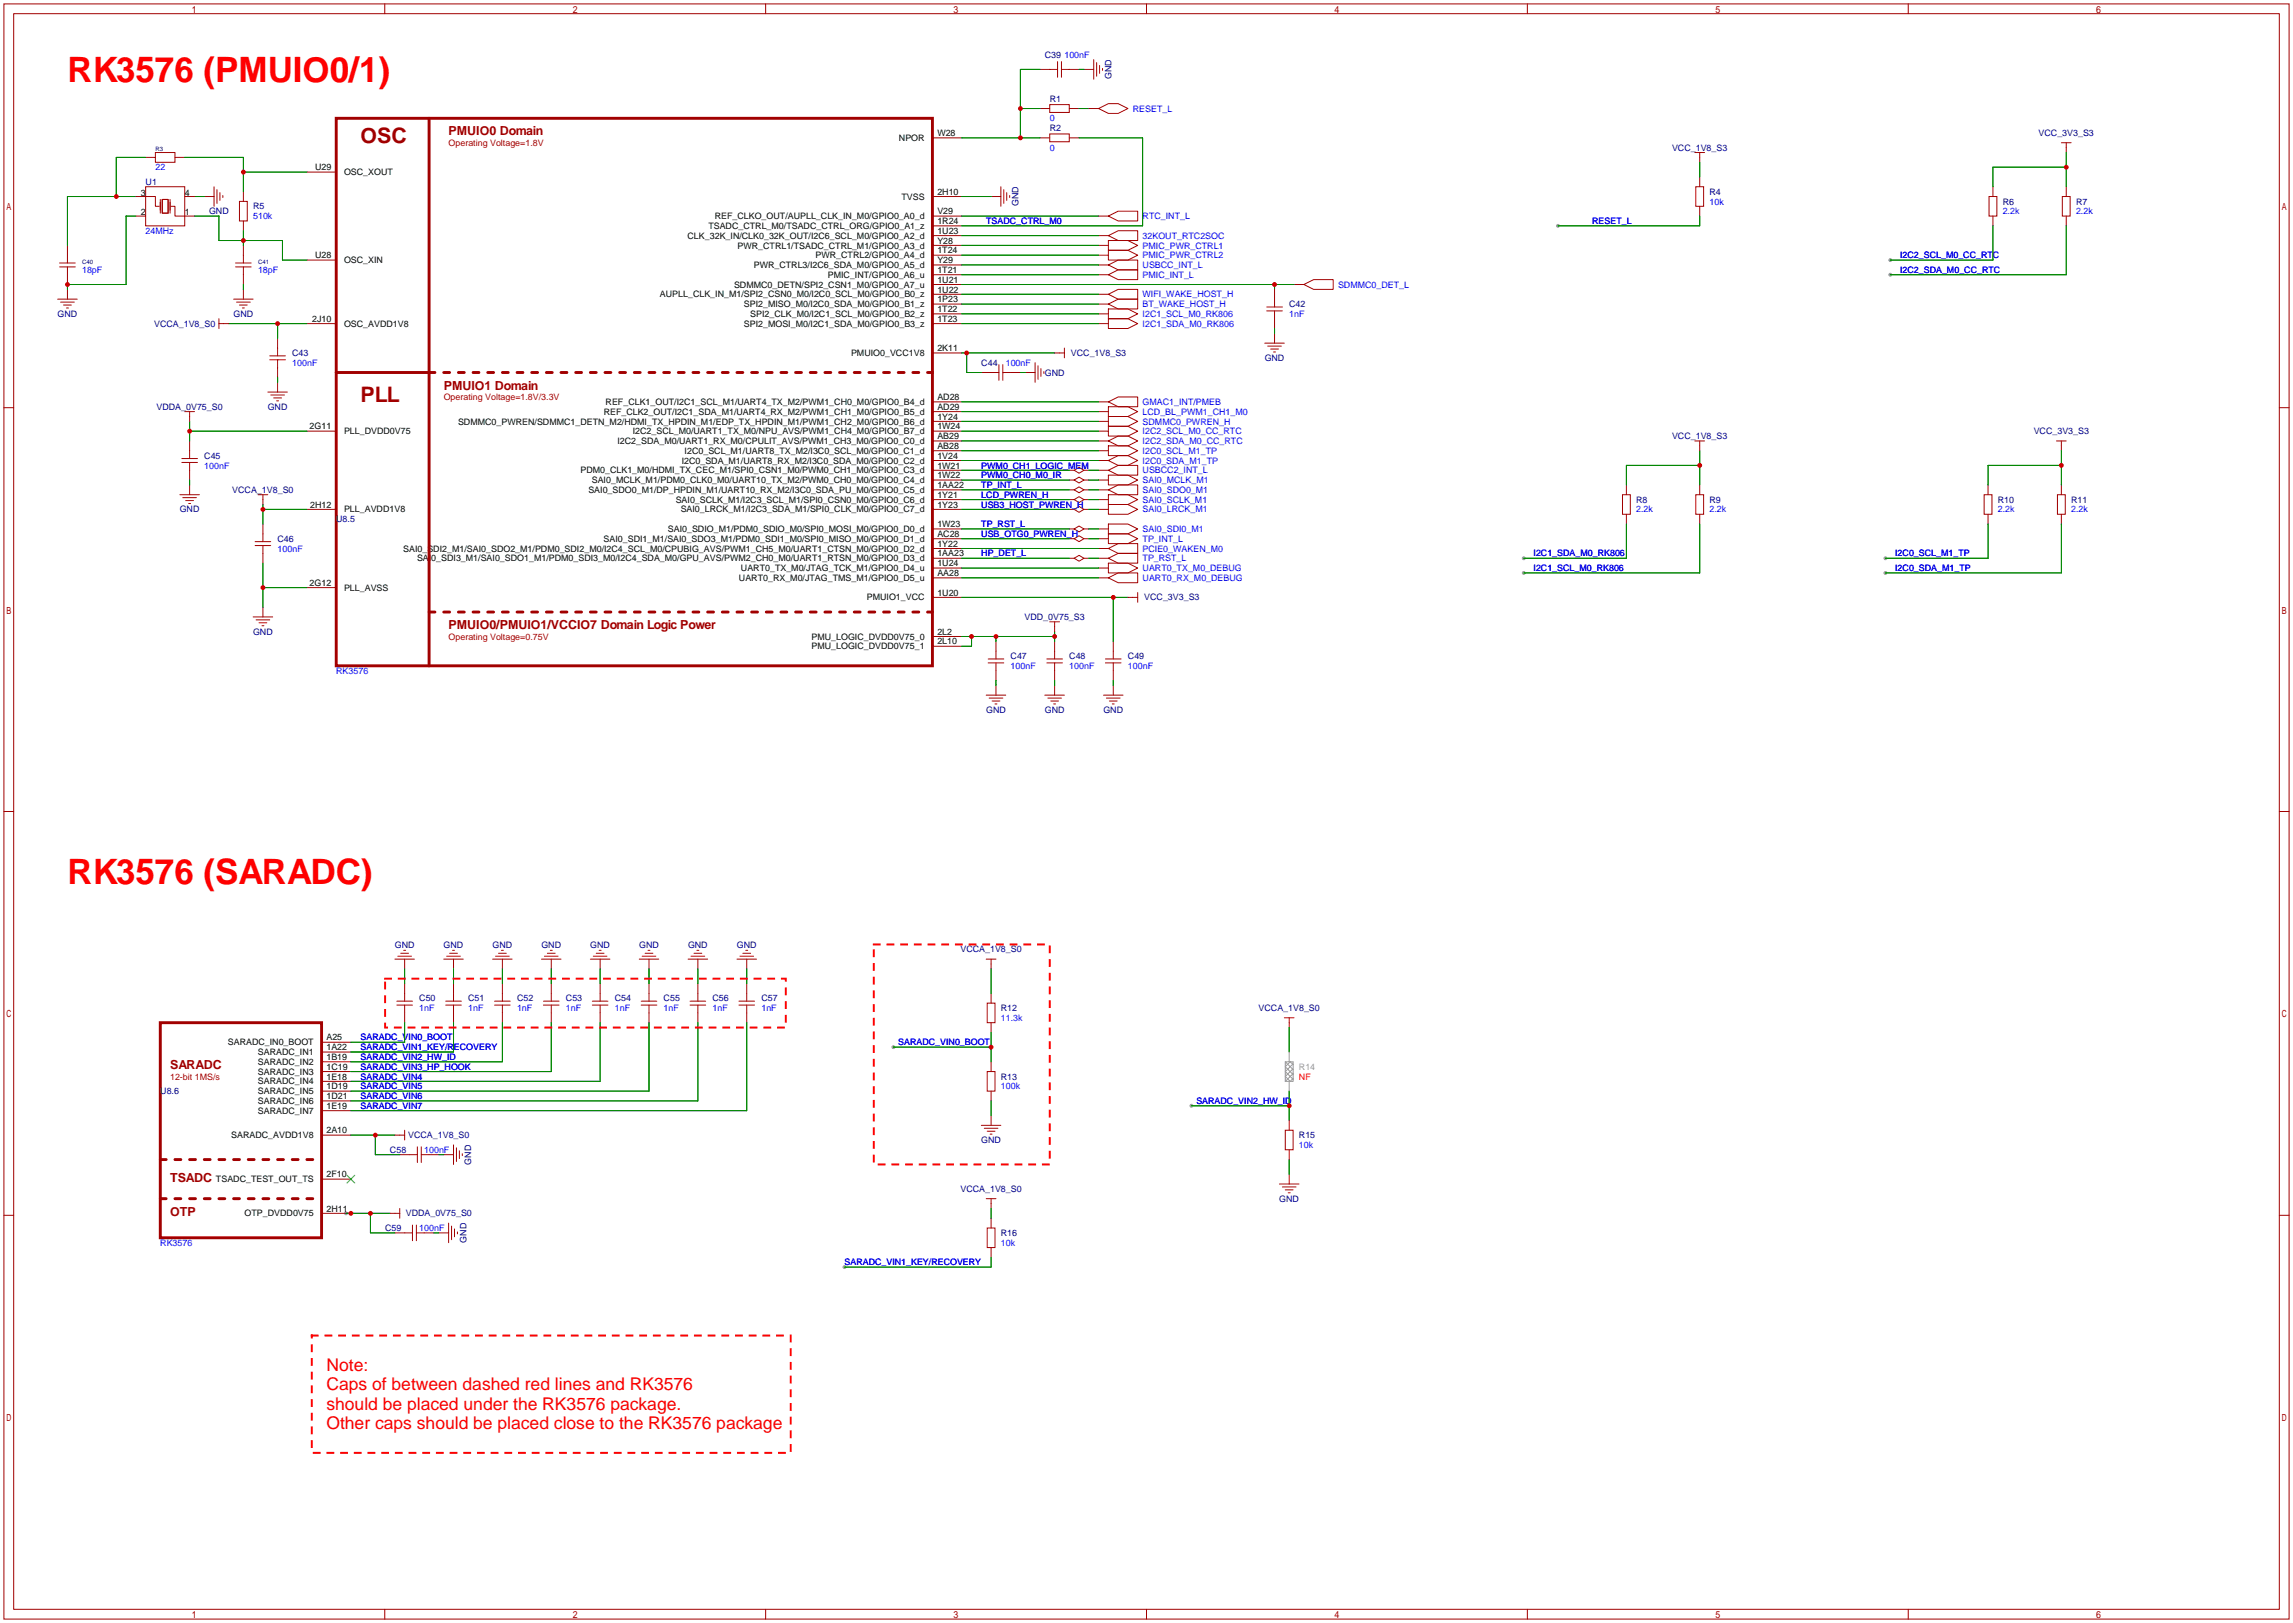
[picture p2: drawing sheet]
<svg xmlns="http://www.w3.org/2000/svg" width="596mm" height="422mm" viewBox="0 0 596 422" stroke-linecap="round" stroke-linejoin="round" font-family="sans-serif">
<defs><g id="words">
<g font-size="9.1" fill="#f00">
<text x="17.5" y="21.3">RK3576 (PMUIO0/1)</text>
<text x="17.5" y="229.6">RK3576 (SARADC)</text>
</g>
<g font-size="5.5" fill="#a00000">
<text x="93.7" y="37.2">OSC</text>
<text x="93.7" y="104.6">PLL</text>
</g>
<g font-size="4.5" fill="#f00">
<text x="84.8" y="356.2">Note:</text>
<text x="84.8" y="361.2">Caps of between dashed red lines and RK3576</text>
<text x="84.8" y="366.2">should be placed under the RK3576 package.</text>
<text x="84.8" y="371.2">Other caps should be placed close to the RK3576 package</text>
</g>
<g font-size="3.2" fill="#a00000">
<text x="116.6" y="35.2">PMUIO0 Domain</text>
<text x="115.3" y="101.2">PMUIO1 Domain</text>
<text x="116.6" y="163.4">PMUIO0/PMUIO1/VCCIO7 Domain Logic Power</text>
<text x="44.2" y="277.7">SARADC</text>
<text x="44.2" y="306.9">TSADC</text>
<text x="44.2" y="315.8">OTP</text>
</g>
<g font-size="2.3" fill="#000080">
<text x="271.5" y="15">C39</text>
<text x="288.8" y="20.6" transform="rotate(-90 288.8 20.6)">GND</text>
<text x="272.8" y="26.5">R1</text>
<text x="272.8" y="34.1">R2</text>
<text x="529.8" y="35.4">VCC_3V3_S3</text>
<text x="434.5" y="39.2">VCC_1V8_S3</text>
<text x="37.8" y="48.1">U1</text>
<text x="264.7" y="53.6" transform="rotate(-90 264.7 53.6)">GND</text>
<text x="444.2" y="50.6">R4</text>
<text x="520.4" y="53.1">R6</text>
<text x="539.5" y="53.1">R7</text>
<text x="54.3" y="55.7">GND</text>
<text x="65.8" y="54.4">R5</text>
<text x="15" y="82.3">GND</text>
<text x="60.7" y="82.3">GND</text>
<text x="335" y="79.8">C42</text>
<text x="40" y="84.9">VCCA_1V8_S0</text>
<text x="75.9" y="92.5">C43</text>
<text x="255" y="95">C44</text>
<text x="278.3" y="92.5">VCC_1V8_S3</text>
<text x="328.7" y="93.8">GND</text>
<text x="271.5" y="97.6">GND</text>
<text x="40.7" y="106.5">VDDA_0V75_S0</text>
<text x="69.6" y="106.5">GND</text>
<text x="528.5" y="112.8">VCC_3V3_S3</text>
<text x="53.1" y="119.2">C45</text>
<text x="434.5" y="114.1">VCC_1V8_S3</text>
<text x="60.4" y="128.1">VCCA_1V8_S0</text>
<text x="425.2" y="130.6">R8</text>
<text x="444.2" y="130.6">R9</text>
<text x="519.2" y="130.6">R10</text>
<text x="538.2" y="130.6">R11</text>
<text x="46.7" y="133.1">GND</text>
<text x="87.4" y="135.7">U8.5</text>
<text x="72.1" y="140.8">C46</text>
<text x="266.2" y="161.1">VDD_0V75_S3</text>
<text x="297.4" y="156">VCC_3V3_S3</text>
<text x="65.8" y="164.9">GND</text>
<text x="262.6" y="171.2">C47</text>
<text x="277.9" y="171.2">C48</text>
<text x="293.1" y="171.2">C49</text>
<text x="256.3" y="185.2">GND</text>
<text x="271.5" y="185.2">GND</text>
<text x="286.7" y="185.2">GND</text>
<text x="102.6" y="246.2">GND</text>
<text x="115.3" y="246.2">GND</text>
<text x="128" y="246.2">GND</text>
<text x="140.7" y="246.2">GND</text>
<text x="153.4" y="246.2">GND</text>
<text x="166.1" y="246.2">GND</text>
<text x="178.8" y="246.2">GND</text>
<text x="191.5" y="246.2">GND</text>
<text x="249.6" y="247.4">VCCA_1V8_S0</text>
<text x="109" y="260.1">C50</text>
<text x="121.7" y="260.1">C51</text>
<text x="134.4" y="260.1">C52</text>
<text x="147.1" y="260.1">C53</text>
<text x="159.8" y="260.1">C54</text>
<text x="172.5" y="260.1">C55</text>
<text x="185.2" y="260.1">C56</text>
<text x="197.9" y="260.1">C57</text>
<text x="260.1" y="262.7">R12</text>
<text x="327.1" y="262.7">VCCA_1V8_S0</text>
<text x="260.1" y="280.5">R13</text>
<text x="41.7" y="284.3">U8.6</text>
<text x="101.3" y="299.5">C58</text>
<text x="106.1" y="295.7">VCCA_1V8_S0</text>
<text x="255" y="297">GND</text>
<text x="337.6" y="295.7">R15</text>
<text x="122.5" y="302.5" transform="rotate(-90 122.5 302.5)">GND</text>
<text x="249.6" y="309.7">VCCA_1V8_S0</text>
<text x="105.4" y="316">VDDA_0V75_S0</text>
<text x="332.5" y="312.2">GND</text>
<text x="100.1" y="319.8">C59</text>
<text x="121.2" y="322.9" transform="rotate(-90 121.2 322.9)">GND</text>
<text x="260.1" y="321.1">R16</text>
</g>
<g font-size="2.3" fill="#00f">
<text x="276.6" y="15">100nF</text>
<text x="294.4" y="29">RESET_L</text>
<text x="272.8" y="31.5">0</text>
<text x="272.8" y="39.2">0</text>
<text x="40.4" y="44.2">22</text>
<text x="444.2" y="53.1">10k</text>
<text x="65.8" y="56.9">510k</text>
<text x="256.3" y="58.2">TSADC_CTRL_M0</text>
<text x="296.9" y="56.9">RTC_INT_L</text>
<text x="413.8" y="58.2">RESET_L</text>
<text x="520.4" y="55.7">2.2k</text>
<text x="539.5" y="55.7">2.2k</text>
<text x="37.8" y="60.8">24MHz</text>
<text x="296.9" y="62">32KOUT_RTC2SOC</text>
<text x="296.9" y="64.6">PMIC_PWR_CTRL1</text>
<text x="21.3" y="70.9">18pF</text>
<text x="67.1" y="70.9">18pF</text>
<text x="296.9" y="67.1">PMIC_PWR_CTRL2</text>
<text x="296.9" y="69.6">USBCC_INT_L</text>
<text x="493.8" y="70.9">I2C2_SDA_M0_CC_RTC</text>
<text x="493.8" y="67.1">I2C2_SCL_M0_CC_RTC</text>
<text x="296.9" y="72.2">PMIC_INT_L</text>
<text x="296.9" y="77.3">WIFI_WAKE_HOST_H</text>
<text x="347.7" y="74.7">SDMMC0_DET_L</text>
<text x="296.9" y="79.8">BT_WAKE_HOST_H</text>
<text x="296.9" y="82.3">I2C1_SCL_M0_RK806</text>
<text x="335" y="82.3">1nF</text>
<text x="296.9" y="84.9">I2C1_SDA_M0_RK806</text>
<text x="75.9" y="95">100nF</text>
<text x="261.4" y="95">100nF</text>
<text x="296.9" y="105.2">GMAC1_INT/PMEB</text>
<text x="296.9" y="107.7">LCD_BL_PWM1_CH1_M0</text>
<text x="296.9" y="110.3">SDMMC0_PWREN_H</text>
<text x="296.9" y="112.8">I2C2_SCL_M0_CC_RTC</text>
<text x="296.9" y="115.4">I2C2_SDA_M0_CC_RTC</text>
<text x="296.9" y="117.9">I2C0_SCL_M1_TP</text>
<text x="53.1" y="121.7">100nF</text>
<text x="255" y="124.3">PWM0_CH0_M0_IR</text>
<text x="255" y="121.7">PWM0_CH1_LOGIC_MEM</text>
<text x="296.9" y="120.4">I2C0_SDA_M1_TP</text>
<text x="296.9" y="123">USBCC2_INT_L</text>
<text x="296.9" y="125.5">SAI0_MCLK_M1</text>
<text x="255" y="129.3">LCD_PWREN_H</text>
<text x="255" y="131.9">USB3_HOST_PWREN_H</text>
<text x="255" y="126.8">TP_INT_L</text>
<text x="296.9" y="128.1">SAI0_SDO0_M1</text>
<text x="296.9" y="130.6">SAI0_SCLK_M1</text>
<text x="255" y="137">TP_RST_L</text>
<text x="296.9" y="133.1">SAI0_LRCK_M1</text>
<text x="425.2" y="133.1">2.2k</text>
<text x="444.2" y="133.1">2.2k</text>
<text x="519.2" y="133.1">2.2k</text>
<text x="538.2" y="133.1">2.2k</text>
<text x="72.1" y="143.3">100nF</text>
<text x="255" y="139.5">USB_OTG0_PWREN_H</text>
<text x="296.9" y="138.2">SAI0_SDI0_M1</text>
<text x="296.9" y="140.8">TP_INT_L</text>
<text x="296.9" y="143.3">PCIE0_WAKEN_M0</text>
<text x="255" y="144.6">HP_DET_L</text>
<text x="296.9" y="148.4">UART0_TX_M0_DEBUG</text>
<text x="296.9" y="145.8">TP_RST_L</text>
<text x="398.5" y="148.4">I2C1_SCL_M0_RK806</text>
<text x="398.5" y="144.6">I2C1_SDA_M0_RK806</text>
<text x="492.5" y="148.4">I2C0_SDA_M1_TP</text>
<text x="492.5" y="144.6">I2C0_SCL_M1_TP</text>
<text x="296.9" y="150.9">UART0_RX_M0_DEBUG</text>
<text x="262.6" y="173.8">100nF</text>
<text x="277.9" y="173.8">100nF</text>
<text x="293.1" y="173.8">100nF</text>
<text x="87.4" y="175.1">RK3576</text>
<text x="109" y="262.7">1nF</text>
<text x="121.7" y="262.7">1nF</text>
<text x="134.4" y="262.7">1nF</text>
<text x="147.1" y="262.7">1nF</text>
<text x="159.8" y="262.7">1nF</text>
<text x="172.5" y="262.7">1nF</text>
<text x="185.2" y="262.7">1nF</text>
<text x="197.9" y="262.7">1nF</text>
<text x="260.1" y="265.2">11.3k</text>
<text x="93.7" y="270.3">SARADC_VIN0_BOOT</text>
<text x="93.7" y="272.8">SARADC_VIN1_KEY/RECOVERY</text>
<text x="93.7" y="275.4">SARADC_VIN2_HW_ID</text>
<text x="233.4" y="271.6">SARADC_VIN0_BOOT</text>
<text x="93.7" y="277.9">SARADC_VIN3_HP_HOOK</text>
<text x="93.7" y="280.5">SARADC_VIN4</text>
<text x="93.7" y="283">SARADC_VIN5</text>
<text x="93.7" y="285.5">SARADC_VIN6</text>
<text x="260.1" y="283">100k</text>
<text x="310.9" y="286.8">SARADC_VIN2_HW_ID</text>
<text x="93.7" y="288.1">SARADC_VIN7</text>
<text x="110.2" y="299.5">100nF</text>
<text x="337.6" y="298.2">10k</text>
<text x="41.7" y="323.6">RK3576</text>
<text x="109" y="319.8">100nF</text>
<text x="260.1" y="323.6">10k</text>
<text x="219.5" y="328.7">SARADC_VIN1_KEY/RECOVERY</text>
</g>
<g font-size="2.3">
<text x="243.6" y="35.4">W28</text>
<text x="233.6" y="36.6">NPOR</text>
<text x="81.9" y="44.2">U29</text>
<text x="89.4" y="45.5">OSC_XOUT</text>
<text x="36.6" y="50.8">3</text>
<text x="48" y="50.8">4</text>
<text x="234.3" y="51.9">TVSS</text>
<text x="243.6" y="50.6">2H10</text>
<text x="36.6" y="55.9">2</text>
<text x="48" y="55.9">1</text>
<text x="184.1" y="59.5">TSADC_CTRL_M0/TSADC_CTRL_ORG/GPIO0_A1_z</text>
<text x="185.7" y="56.9">REF_CLKO_OUT/AUPLL_CLK_IN_M0/GPIO0_A0_d</text>
<text x="243.6" y="55.7">V29</text>
<text x="243.6" y="58.2">1R24</text>
<text x="178.7" y="62">CLK_32K_IN/CLK0_32K_OUT/I2C6_SCL_M0/GPIO0_A2_d</text>
<text x="191.7" y="64.6">PWR_CTRL1/TSADC_CTRL_M1/GPIO0_A3_d</text>
<text x="243.6" y="60.8">1U23</text>
<text x="243.6" y="63.3">Y28</text>
<text x="243.6" y="65.8">1T24</text>
<text x="81.9" y="67.1">U28</text>
<text x="89.4" y="68.4">OSC_XIN</text>
<text x="195.9" y="69.6">PWR_CTRL3/I2C6_SDA_M0/GPIO0_A5_d</text>
<text x="211.9" y="67.1">PWR_CTRL2/GPIO0_A4_d</text>
<text x="243.6" y="68.4">Y29</text>
<text x="243.6" y="70.9">1T21</text>
<text x="171.5" y="77.3">AUPLL_CLK_IN_M1/SPI2_CSN0_M0/I2C0_SCL_M0/GPIO0_B0_z</text>
<text x="190.8" y="74.7">SDMMC0_DETN/SPI2_CSN1_M0/GPIO0_A7_u</text>
<text x="215.1" y="72.2">PMIC_INT/GPIO0_A6_u</text>
<text x="243.6" y="73.5">1U21</text>
<text x="243.6" y="76">1U22</text>
<text x="81.1" y="83.6">2J10</text>
<text x="193.3" y="79.8">SPI2_MISO_M0/I2C0_SDA_M0/GPIO0_B1_z</text>
<text x="195" y="82.3">SPI2_CLK_M0/I2C1_SCL_M0/GPIO0_B2_z</text>
<text x="243.6" y="78.5">1P23</text>
<text x="243.6" y="81.1">1T22</text>
<text x="243.6" y="83.6">1T23</text>
<text x="89.4" y="84.9">OSC_AVDD1V8</text>
<text x="193.3" y="84.9">SPI2_MOSI_M0/I2C1_SDA_M0/GPIO0_B3_z</text>
<text x="221.2" y="92.5">PMUIO0_VCC1V8</text>
<text x="243.6" y="91.2">2K11</text>
<text x="156.9" y="107.7">REF_CLK2_OUT/I2C1_SDA_M1/UART4_RX_M2/PWM1_CH1_M0/GPIO0_B5_d</text>
<text x="157.4" y="105.2">REF_CLK1_OUT/I2C1_SCL_M1/UART4_TX_M2/PWM1_CH0_M0/GPIO0_B4_d</text>
<text x="243.6" y="103.9">AD28</text>
<text x="243.6" y="106.5">AD29</text>
<text x="80.5" y="111.6">2G11</text>
<text x="89.4" y="112.8">PLL_DVDD0V75</text>
<text x="119" y="110.3">SDMMC0_PWREN/SDMMC1_DETN_M2/HDMI_TX_HPDIN_M1/EDP_TX_HPDIN_M1/PWM1_CH2_M0/GPIO0_B6_d</text>
<text x="164.4" y="112.8">I2C2_SCL_M0/UART1_TX_M0/NPU_AVS/PWM1_CH4_M0/GPIO0_B7_d</text>
<text x="243.6" y="109">1Y24</text>
<text x="243.6" y="111.6">1W24</text>
<text x="160.5" y="115.4">I2C2_SDA_M0/UART1_RX_M0/CPULIT_AVS/PWM1_CH3_M0/GPIO0_C0_d</text>
<text x="177.9" y="117.9">I2C0_SCL_M1/UART8_TX_M2/I3C0_SCL_M0/GPIO0_C1_d</text>
<text x="243.6" y="114.1">AB29</text>
<text x="243.6" y="116.6">AB28</text>
<text x="243.6" y="119.2">1V24</text>
<text x="150.8" y="123">PDM0_CLK1_M0/HDMI_TX_CEC_M1/SPI0_CSN1_M0/PWM0_CH1_M0/GPIO0_C3_d</text>
<text x="153.8" y="125.5">SAI0_MCLK_M1/PDM0_CLK0_M0/UART10_TX_M2/PWM0_CH0_M0/GPIO0_C4_d</text>
<text x="177.1" y="120.4">I2C0_SDA_M1/UART8_RX_M2/I3C0_SDA_M0/GPIO0_C2_d</text>
<text x="243.6" y="121.7">1W21</text>
<text x="243.6" y="124.3">1W22</text>
<text x="80.6" y="131.9">2H12</text>
<text x="152.9" y="128.1">SAI0_SDO0_M1/DP_HPDIN_M1/UART10_RX_M2/I3C0_SDA_PU_M0/GPIO0_C5_d</text>
<text x="175.6" y="130.6">SAI0_SCLK_M1/I2C3_SCL_M1/SPI0_CSN0_M0/GPIO0_C6_d</text>
<text x="243.6" y="126.8">1AA22</text>
<text x="243.6" y="129.3">1Y21</text>
<text x="243.6" y="131.9">1Y23</text>
<text x="89.4" y="133.1">PLL_AVDD1V8</text>
<text x="176.9" y="133.1">SAI0_LRCK_M1/I2C3_SDA_M1/SPI0_CLK_M0/GPIO0_C7_d</text>
<text x="243.6" y="137">1W23</text>
<text x="104.8" y="143.3">SAI0_SDI2_M1/SAI0_SDO2_M1/PDM0_SDI2_M0/I2C4_SCL_M0/CPUBIG_AVS/PWM1_CH5_M0/UART1_CTSN_M0/GPIO0_D2_d</text>
<text x="156.9" y="140.8">SAI0_SDI1_M1/SAI0_SDO3_M1/PDM0_SDI1_M0/SPI0_MISO_M0/GPIO0_D1_d</text>
<text x="173.6" y="138.2">SAI0_SDIO_M1/PDM0_SDIO_M0/SPI0_MOSI_M0/GPIO0_D0_d</text>
<text x="243.6" y="139.5">AC28</text>
<text x="243.6" y="142">1Y22</text>
<text x="108.4" y="145.8">SAI0_SDI3_M1/SAI0_SDO1_M1/PDM0_SDI3_M0/I2C4_SDA_M0/GPU_AVS/PWM2_CH0_M0/UART1_RTSN_M0/GPIO0_D3_d</text>
<text x="192.5" y="148.4">UART0_TX_M0/JTAG_TCK_M1/GPIO0_D4_u</text>
<text x="243.6" y="144.6">1AA23</text>
<text x="243.6" y="147.1">1U24</text>
<text x="243.6" y="149.7">AA28</text>
<text x="80.5" y="152.2">2G12</text>
<text x="89.4" y="153.5">PLL_AVSS</text>
<text x="192" y="150.9">UART0_RX_M0/JTAG_TMS_M1/GPIO0_D5_u</text>
<text x="243.6" y="154.7">1U20</text>
<text x="225.3" y="156">PMUIO1_VCC</text>
<text x="210.9" y="166.2">PMU_LOGIC_DVDD0V75_0</text>
<text x="243.6" y="164.9">2L2</text>
<text x="243.6" y="167.4">2L10</text>
<text x="210.9" y="168.7">PMU_LOGIC_DVDD0V75_1</text>
<text x="59.2" y="271.6">SARADC_IN0_BOOT</text>
<text x="67" y="274.1">SARADC_IN1</text>
<text x="84.8" y="270.3">A25</text>
<text x="84.8" y="272.8">1A22</text>
<text x="84.8" y="275.4">1B19</text>
<text x="67" y="276.7">SARADC_IN2</text>
<text x="67" y="279.2">SARADC_IN3</text>
<text x="67" y="281.7">SARADC_IN4</text>
<text x="84.8" y="277.9">1C19</text>
<text x="84.8" y="280.5">1E18</text>
<text x="67" y="284.3">SARADC_IN5</text>
<text x="67" y="286.8">SARADC_IN6</text>
<text x="84.8" y="283">1D19</text>
<text x="84.8" y="285.5">1D21</text>
<text x="67" y="289.4">SARADC_IN7</text>
<text x="84.8" y="288.1">1E19</text>
<text x="60.1" y="295.7">SARADC_AVDD1V8</text>
<text x="84.8" y="294.4">2A10</text>
<text x="84.8" y="305.9">2F10</text>
<text x="56.1" y="307.1">TSADC_TEST_OUT_TS</text>
<text x="63.6" y="316">OTP_DVDD0V75</text>
<text x="84.8" y="314.8">2H11</text>
</g>
<g font-size="2.3" fill="#a00000">
<text x="116.6" y="37.9">Operating Voltage=1.8V</text>
<text x="115.3" y="103.9">Operating Voltage=1.8V/3.3V</text>
<text x="116.6" y="166.2">Operating Voltage=0.75V</text>
<text x="44.2" y="280.5">12-bit 1MS/s</text>
</g>
<text font-size="2.3" fill="#999" x="337.6" y="277.9">R14</text>
<text font-size="2.3" fill="#f00" x="337.6" y="280.5">NF</text>
<g font-size="1.6" fill="#000080">
<text x="40.4" y="39.3">R3</text>
<text x="21.3" y="68.5">C40</text>
<text x="67.1" y="68.5">C41</text>
</g>
</g></defs>
<g fill="#999">
<circle cx="404.9" cy="58.7" r=".51"/>
<circle cx="396" cy="148.8" r=".51"/>
<circle cx="396" cy="145" r=".51"/>
<circle cx="491.2" cy="71.4" r=".51"/>
<circle cx="491.2" cy="67.6" r=".51"/>
<circle cx="490" cy="148.8" r=".51"/>
<circle cx="490" cy="145" r=".51"/>
<circle cx="89.9" cy="315.2" r=".51"/>
<circle cx="232.2" cy="272" r=".51"/>
<circle cx="219.5" cy="329.2" r=".51"/>
<circle cx="309.6" cy="287.3" r=".51"/>
</g>
<g fill="none" stroke="#a10000" stroke-width=".26">
<path d="M1 1h593.9v419.6h-593.9zM3.6 3.6h588.7v414.5h-588.7zM100 1v2.6M199 1v2.6M270.3 18h4.5M274.8 16v4.1M275.8 16v4.1M275.8 18h4.6M281.7 18h2.5M284.2 15.5v5.1M285 16.3v3.5M285.8 17v2.1"/>
<path d="M286.5 17.8v.5M297.9 1v2.6M396.9 1v2.6M495.9 1v2.6M40.4 39.6h5.1v2.6h-5.1zM242.3 35.8h7.6M270.3 35.8h2.5M270.3 28.2h2.5M272.8 27.2h5.1v2h-5.1zM272.8 34.8h5.1v2h-5.1zM277.9 35.8h2.5M277.9 28.2h2.5"/>
<path d="M283 28.2h2.5M285.5 28.2l2.5-1.3h2.6l2.5 1.3-2.5 1.3h-2.6zM440.4 39.6h2.6M441.7 39.6v2.6M535.7 37.1h2.5M537 37.1v2.5M35.3 51.1h5.1v2.5h1M35.3 56.1h2.5M37.8 48.5h10.2v10.2h-10.2zM37.8 40.9h2.6M41.7 51.8v3.6M42.2 51.8h1.5v3.6h-1.5z"/>
<path d="M44.2 51.8v3.6M44.4 53.6h1.1v2.5h5M45.5 40.9h2.5M48 51.1h2.5M53.1 51.1h2.5M55.6 48.5v5.1M56.4 49.3v3.5M57.1 50v2.1M57.9 50.8v.5M62.2 52.3h2.1v5.1h-2.1zM63.2 49.8v2.5M63.2 57.4v2.5"/>
<path d="M79.8 44.7h7.6M242.3 51.1h7.6M242.3 56.1h7.6M242.3 58.7h7.6M257.6 51.1h2.5M260.1 48.5v5.1M260.9 49.3v3.5M261.6 50v2.1M262.4 50.8v.5M285.5 56.1h2.5M288 56.1l2.6-1.2h5.1v2.5h-5.1zM440.7 48.5h2v5.1h-2z"/>
<path d="M441.7 46v2.5M441.7 53.6v2.5M516.9 51.1h2v5h-2zM517.9 48.5v2.6M517.9 56.1v2.6M535.9 51.1h2.1v5h-2.1zM537 48.5v2.6M537 56.1v2.6M15 77.7h5.1M15.5 68.3h4.1M15.5 69.3h4.1M15.7 78.5h3.6"/>
<path d="M16.5 79.2h2M17.5 63.8v4.5M17.5 69.3v4.6M17.5 75.2v2.5M60.7 77.7h5.1M61.2 68.3h4.1M61.2 69.3h4.1M61.5 78.5h3.5M62.2 79.2h2.1M63.2 63.8v4.5M63.2 69.3v4.6M63.2 75.2v2.5"/>
<path d="M79.8 67.6h7.6M242.3 61.2h7.6M242.3 63.8h7.6M242.3 66.3h7.6M242.3 68.8h7.6M242.3 71.4h7.6M242.3 73.9h7.6M242.3 76.5h7.6M242.3 79h7.6M285.5 61.2h2.5M285.5 63.8h2.5M285.5 66.3h2.5"/>
<path d="M285.5 68.8h2.5M285.5 71.4h2.5M285.5 76.5h2.5M285.5 79h2.5M288 61.2l2.6-1.3h5.1v2.6h-5.1zM288 62.5h5.1l2.6 1.3-2.6 1.2h-5.1zM288 65h5.1l2.6 1.3-2.6 1.3h-5.1zM288 68.8l2.6-1.2h5.1v2.5h-5.1zM288 71.4l2.6-1.3h5.1v2.5h-5.1zM288 76.5l2.6-1.3h5.1v2.5h-5.1zM288 79l2.6-1.3h5.1v2.6h-5.1zM329.2 79.8h4"/>
<path d="M331.2 75.2v4.6M336.3 73.9h2.5M338.8 73.9l2.6-1.3h5.1v2.6h-5.1zM17.3 80h.5M56.9 84.1h2.5M56.9 82.8v2.5M63 80h.5M70.1 93.5h4.1M70.1 92.5h4.1M72.1 87.9v4.6M72.1 93.5v4.5M72.1 99.3v2.6"/>
<path d="M79.8 84.1h7.6M242.3 84.1h7.6M242.3 81.5h7.6M242.3 91.7h7.6M255 96.8h4.6M259.6 94.7v4.1M260.6 94.7v4.1M260.6 96.8h4.6M266.4 96.8h2.6M269 94.2v5.1M269.7 95v3.6M270.5 95.8v2"/>
<path d="M271.3 96.5v.5M274.1 91.7h2.5M276.6 90.4v2.6M285.5 84.1h2.5M285.5 81.5h2.5M288 80.3h5.1l2.6 1.2-2.6 1.3h-5.1zM288 82.8h5.1l2.6 1.3-2.6 1.2h-5.1zM328.7 89.2h5.1M329.2 80.8h4M329.4 89.9h3.6M330.2 90.7h2M331 91.4h.5"/>
<path d="M331.2 80.8v4.5M331.2 86.6v2.6M1 105.9h2.6M47.2 119.1h4.1M48 106.9h2.5M49.3 106.9v2.6M49.3 114.6v4.5M69.6 101.9h5.1M70.4 102.6h3.5M71.1 103.4h2.1M71.9 104.1h.5M79.8 112h7.6"/>
<path d="M242.3 112h7.6M242.3 104.4h7.6M242.3 106.9h7.6M242.3 109.5h7.6M242.3 114.6h7.6M242.3 117.1h7.6M242.3 119.6h7.6M285.5 112h2.5M285.5 104.4h2.5M285.5 106.9h2.5M285.5 109.5h2.5M285.5 114.6h2.5"/>
<path d="M285.5 117.1h2.5M285.5 119.6h2.5M288 104.4l2.6-1.3h5.1v2.6h-5.1zM288 105.7h5.1l2.6 1.2-2.6 1.3h-5.1zM288 108.2h5.1l2.6 1.3-2.6 1.2h-5.1zM288 110.7h5.1l2.6 1.3-2.6 1.3h-5.1zM288 114.6l2.6-1.3h2.5l2.6 1.3-2.6 1.2h-2.5zM288 119.6l2.6-1.2h2.5l2.6 1.2-2.6 1.3h-2.5zM288 115.8h5.1l2.6 1.3-2.6 1.3h-5.1zM440.4 114.6h2.6M441.7 114.6v2.5M534.4 114.6h2.6"/>
<path d="M535.7 114.6v2.5M592.3 105.9h2.6M46.7 128.5h5.1M47.2 120.1h4.1M47.5 129.3h3.6M48.3 130h2M49 130.8h.5M49.3 120.1v4.6M49.3 126v2.5M67.1 128.5h2.5M68.3 128.5v2.6M68.3 136.1v4.6"/>
<path d="M79.8 132.3h7.6M242.3 132.3h7.6M242.3 122.2h7.6M242.3 124.7h7.6M242.3 127.3h7.6M242.3 129.8h7.6M242.3 137.4h7.6M242.3 140h7.6M277.9 132.3h1.2M277.9 122.2h1.2M277.9 124.7h1.2M277.9 127.3h1.2"/>
<path d="M277.9 129.8h1.2M277.9 137.4h1.2M277.9 140h1.2M279.1 129.8l1.3-.8 1.3 .8-1.3 .8zM279.1 132.3l1.3-.7 1.3 .7-1.3 .8zM279.1 127.3l1.3-.8 1.3 .8-1.3 .7zM279.1 124.7l1.3-.7 1.3 .7-1.3 .8zM279.1 122.2l1.3-.8 1.3 .8-1.3 .7zM279.1 137.4l1.3-.7 1.3 .7-1.3 .8zM279.1 140l1.3-.8 1.3 .8-1.3 .7zM281.7 132.3h1.3M281.7 122.2h1.3"/>
<path d="M281.7 124.7h1.3M281.7 127.3h1.3M281.7 129.8h1.3M281.7 137.4h1.3M281.7 140h1.3M285.5 132.3h2.5M285.5 122.2h2.5M285.5 124.7h2.5M285.5 127.3h2.5M285.5 129.8h2.5M285.5 137.4h2.5M285.5 140h2.5"/>
<path d="M288 122.2l2.6-1.3h5.1v2.5h-5.1zM288 123.4h5.1l2.6 1.3-2.6 1.3h-5.1zM288 127.3l2.6-1.3h5.1v2.5h-5.1zM288 128.5h5.1l2.6 1.3-2.6 1.3h-5.1zM288 131.1h5.1l2.6 1.2-2.6 1.3h-5.1zM288 136.1h5.1l2.6 1.3-2.6 1.3h-5.1zM288 138.7h5.1l2.6 1.3-2.6 1.2h-5.1zM421.6 128.5h2.1v5.1h-2.1zM422.7 126v2.5M422.7 133.6v2.5M440.7 128.5h2v5.1h-2zM441.7 126v2.5"/>
<path d="M441.7 133.6v2.5M515.6 128.5h2.1v5.1h-2.1zM516.6 126v2.5M516.6 133.6v2.5M534.7 128.5h2v5.1h-2zM535.7 126v2.5M535.7 133.6v2.5M66.3 141.7h4.1M66.3 140.7h4.1M68.3 141.7v4.6M68.3 157.7v2.6M79.8 152.7h7.6"/>
<path d="M242.3 142.5h7.6M242.3 145h7.6M242.3 147.6h7.6M242.3 150.1h7.6M242.3 155.2h7.6M277.9 145h1.2M279.1 145l1.3-.7 1.3 .7-1.3 .8zM281.7 145h1.3M285.5 142.5h2.5M285.5 145h2.5M285.5 147.6h2.5M285.5 150.1h2.5"/>
<path d="M288 146.3h5.1l2.6 1.3-2.6 1.2h-5.1zM288 142.5l2.6-1.3h5.1v2.6h-5.1zM288 145l2.6-1.2h5.1v2.5h-5.1zM288 150.1l2.6-1.3h5.1v2.6h-5.1zM293.1 155.2h2.6M295.7 153.9v2.6M65.8 160.3h5.1M66.5 161h3.6M67.3 161.8h2M68.1 162.6h.5M242.3 165.4h7.6M242.3 167.9h7.6"/>
<path d="M256.8 172.2h4.1M256.8 171.2h4.1M258.8 166.6v4.6M258.8 172.2v4.6M258.8 178.1v2.5M272 172.2h4.1M272 171.2h4.1M272.8 161.5h2.5M274.1 161.5v2.6M274.1 166.6v4.6M274.1 172.2v4.6M274.1 178.1v2.5"/>
<path d="M287.3 172.2h4M287.3 171.2h4M289.3 166.6v4.6M289.3 172.2v4.6M289.3 178.1v2.5M256.3 180.6h5.1M257 181.4h3.6M257.8 182.1h2M258.6 182.9h.5M271.5 180.6h5.1M272.3 181.4h3.5M273 182.1h2.1"/>
<path d="M273.8 182.9h.5M286.8 180.6h5M287.5 181.4h3.6M288.3 182.1h2M289.1 182.9h.5M1 210.8h2.6M592.3 210.8h2.6M102.6 249.2h5.1M103.4 248.4h3.5M104.1 247.6h2.1M104.9 246.9h.5M105.2 249.2v2.5"/>
<path d="M105.2 255.5v4.6M115.3 249.2h5.1M116.1 248.4h3.5M116.8 247.6h2.1M117.6 246.9h.5M117.9 249.2v2.5M117.9 255.5v4.6M128 249.2h5.1M128.8 248.4h3.5M129.5 247.6h2.1M130.3 246.9h.5M130.6 249.2v2.5"/>
<path d="M130.6 255.5v4.6M140.7 249.2h5.1M141.5 248.4h3.5M142.2 247.6h2.1M143 246.9h.5M143.3 249.2v2.5M143.3 255.5v4.6M153.4 249.2h5.1M154.2 248.4h3.5M154.9 247.6h2.1M155.7 246.9h.5M156 249.2v2.5"/>
<path d="M156 255.5v4.6M166.1 249.2h5.1M166.9 248.4h3.5M167.6 247.6h2.1M168.4 246.9h.5M168.7 249.2v2.5M168.7 255.5v4.6M178.8 249.2h5.1M179.6 248.4h3.5M180.3 247.6h2.1M181.1 246.9h.5M181.4 249.2v2.5"/>
<path d="M181.4 255.5v4.6M191.5 249.2h5.1M192.3 248.4h3.5M193 247.6h2.1M193.8 246.9h.5M194.1 249.2v2.5M194.1 255.5v4.6M256.3 249.2h2.5M257.6 249.2v2.5M257.6 258.1v2.5M83.6 270.8h7.6M83.6 273.3h7.6"/>
<path d="M83.6 275.8h7.6M83.6 278.4h7.6M103.1 261.1h4.1M103.1 260.1h4.1M105.2 261.1v4.6M115.8 261.1h4.1M115.8 260.1h4.1M117.9 261.1v4.6M128.5 261.1h4.1M128.5 260.1h4.1M130.6 261.1v4.6M141.2 261.1h4.1"/>
<path d="M141.2 260.1h4.1M143.3 261.1v4.6M153.9 261.1h4.1M153.9 260.1h4.1M156 261.1v4.6M166.6 261.1h4.1M166.6 260.1h4.1M168.7 261.1v4.6M179.3 261.1h4.1M179.3 260.1h4.1M181.4 261.1v4.6M192 261.1h4.1"/>
<path d="M192 260.1h4.1M194.1 261.1v4.6M256.5 260.6h2.1v5.1h-2.1zM256.5 278.4h2.1v5.1h-2.1zM257.6 265.7v2.5M257.6 275.8v2.6M333.8 264.4h2.5M335 264.4v2.6M83.6 280.9h7.6M83.6 283.5h7.6M83.6 286h7.6M83.6 288.5h7.6"/>
<path d="M83.6 294.9h7.6M102.6 294.9h2.6M103.9 300h4.6M105.2 293.6v2.6M108.5 297.9v4.1M109.5 297.9v4.1M109.5 300h4.5M115.3 300h2.6M117.9 297.4v5.1M118.6 298.2v3.6M119.4 299v2M120.1 299.7v.5"/>
<path d="M255 292.4h5.1M255.8 293.1h3.5M256.5 293.9h2.1M257.3 294.6h.5M257.6 283.5v2.5M257.6 289.8v2.6M334 293.6h2v5.1h-2zM335 291.1v2.5M335 298.7v2.5M1 315.7h2.6M83.6 306.3h7.6M83.6 315.2h7.6"/>
<path d="M101.3 315.2h2.6M103.9 313.9v2.6M107.2 318.3v4M108.2 318.3v4M116.6 317.8v5M117.3 318.5v3.6M118.1 319.3v2M256.3 311.4h2.5M256.5 319h2.1v5.1h-2.1zM257.6 311.4v2.5M257.6 316.5v2.5M332.5 307.6h5.1"/>
<path d="M333.2 308.4h3.6M334 309.1h2M334.8 309.9h.5M335 305.1v2.5M592.3 315.7h2.6M102.6 320.3h4.6M108.2 320.3h4.6M114 320.3h2.6M118.9 320v.5M257.6 324.1v2.5M100 418.1v2.5M199 418.1v2.5"/>
<path d="M297.9 418.1v2.5M396.9 418.1v2.5M495.9 418.1v2.5"/>
</g>
<path d="M87.4 30.7h154.9v142.3h-154.9zM111.5 30.7v142.3M87.4 96.8h24.1M41.7 265.7h41.9v55.9h-41.9z" fill="none" stroke="#a10000" stroke-width=".76"/>
<path d="M111.5 96.8h130.8M111.5 159h130.8M41.7 301.2h41.9M41.7 311.4h41.9" fill="none" stroke="#a10000" stroke-width=".76" stroke-dasharray="1.5 2.3"/>
<g fill="none" stroke="#008700" stroke-width=".26">
<path d="M270.3 18h-5.1v17.8M280.4 18h1.3M249.9 35.8h20.4M265.2 28.2h5.1M280.4 35.8h16.5v22.9h-47M280.4 28.2h2.6M537 39.6v8.9M35.3 56.1h-2.5v17.8h-15.3v1.3M35.3 51.1h-17.8v12.7M37.8 40.9h-7.6v10.2M48 40.9h15.2v8.9M50.5 56.1h6.4v6.4h16.5v5.1h6.4"/>
<path d="M50.5 51.1h2.6M63.2 59.9v3.9M63.2 44.7h16.6M249.9 56.1h35.6M249.9 51.1h7.7M441.7 56.1v2.6h-36.8M441.7 42.2v3.8M517.9 58.7v8.9h-26.7M537 58.7v12.7h-45.8M537 43.4h-19.1v5.1M63.2 73.9v1.3M249.9 73.9h86.4"/>
<path d="M249.9 61.2h35.6M249.9 63.8h35.6M249.9 66.3h35.6M249.9 68.8h35.6M249.9 71.4h35.6M249.9 76.5h35.6M249.9 79h35.6M331.2 73.9v1.3M59.4 84.1h20.4M72.1 84.1v3.8M72.1 98v1.3M249.9 84.1h35.6"/>
<path d="M249.9 81.5h35.6M249.9 91.7h24.2M251.2 91.7v5.1h3.8M265.2 96.8h1.2M331.2 85.3v1.3M49.3 109.5v5.1M49.3 112h30.5M249.9 112h35.6M249.9 104.4h35.6M249.9 106.9h35.6M249.9 109.5h35.6M249.9 114.6h35.6"/>
<path d="M249.9 117.1h35.6M249.9 119.6h35.6M441.7 117.1v8.9M535.7 117.1v8.9M49.3 124.7v1.3M68.3 131.1v5M68.3 132.3h11.5M249.9 132.3h28M249.9 129.8h28M249.9 127.3h28M249.9 124.7h28M249.9 122.2h28"/>
<path d="M249.9 137.4h28M249.9 140h28M283 132.3h2.5M283 129.8h2.5M283 127.3h2.5M283 124.7h2.5M283 122.2h2.5M283 137.4h2.5M283 140h2.5M422.7 136.1v8.9h-26.7M441.7 136.1v12.7h-45.7M441.7 120.9h-19v5.1"/>
<path d="M516.6 136.1v8.9h-26.6M535.7 120.9h-19.1v5.1M535.7 136.1v12.7h-45.7M68.3 146.3v11.4M68.3 152.7h11.5M249.9 147.6h35.6M249.9 142.5h35.6M249.9 150.1h35.6M249.9 155.2h43.2M249.9 145h28M283 145h2.5M289.3 155.2v11.4"/>
<path d="M249.9 165.4h24.2M252.5 165.4v2.5h-2.6M258.8 165.4v1.2M258.8 176.8v1.3M274.1 164.1v2.5M274.1 176.8v1.3M289.3 176.8v1.3M105.2 251.7v3.8M117.9 251.7v3.8M130.6 251.7v3.8M143.3 251.7v3.8M156 251.7v3.8"/>
<path d="M168.7 251.7v3.8M181.4 251.7v3.8M194.1 251.7v3.8M257.6 251.7v6.4M105.2 265.7v5.1h-14M117.9 265.7v7.6h-26.7M130.6 265.7v10.1h-39.4M143.3 265.7v12.7h-52.1M156 265.7v15.2h-64.8M168.7 265.7v17.8h-77.5M181.4 265.7v20.3h-90.2M194.1 265.7v22.8h-102.9"/>
<path d="M232.2 272h25.4M257.6 268.2v7.6M335 267v6.3M91.2 294.9h11.4M97.5 294.9v5.1h6.4M114 300h1.3M257.6 286v3.8M309.6 287.3h25.4M335 283.5v7.6M89.9 315.2h11.4M96.3 315.2v5.1h6.3M257.6 313.9v2.6"/>
<path d="M335 301.2v3.9M112.8 320.3h1.2M257.6 326.6v2.6h-38.1"/>
</g>
<path d="M90.2 305.3l2 2M92.2 305.3l-2 2" fill="none" stroke="#3c3" stroke-width=".26"/>
<path d="M100.1 254.3h104.1v12.7h-104.1zM227.1 245.4h45.7v57.1h-45.7zM81 347h124.5v30.4h-124.5z" fill="none" stroke="#f00" stroke-width=".51" stroke-dasharray="1.5 2"/>
<path d="M334 275.8h2v5.1h-2zM334 275.8l2 2.1M335 273.3v2.5M336 276.6l-.7-.8-1.3 1.3 2 2M336 276.4l-2 2 2 2M336 277.6l-2 2.1 1.3 1.2 .7-.7M336 278.9l-2 2M335 280.9v2.6" fill="none" stroke="#999" stroke-width=".26"/>
<g fill="#c00">
<circle cx="63.2" cy="44.7" r=".63"/>
<circle cx="63.2" cy="62.5" r=".63"/>
<circle cx="30.2" cy="51.1" r=".63"/>
<circle cx="17.5" cy="73.9" r=".63"/>
<circle cx="72.1" cy="84.1" r=".63"/>
<circle cx="68.3" cy="152.7" r=".63"/>
<circle cx="68.3" cy="132.3" r=".63"/>
<circle cx="49.3" cy="112" r=".63"/>
<circle cx="265.2" cy="35.8" r=".63"/>
<circle cx="265.2" cy="28.2" r=".63"/>
<circle cx="331.2" cy="73.9" r=".63"/>
<circle cx="251.2" cy="91.7" r=".63"/>
<circle cx="289.3" cy="155.2" r=".63"/>
<circle cx="252.5" cy="165.4" r=".63"/>
<circle cx="258.8" cy="165.4" r=".63"/>
<circle cx="274.1" cy="165.4" r=".63"/>
<circle cx="441.7" cy="120.9" r=".63"/>
<circle cx="537" cy="43.4" r=".63"/>
<circle cx="535.7" cy="120.9" r=".63"/>
<circle cx="97.5" cy="294.9" r=".63"/>
<circle cx="91.2" cy="315.2" r=".63"/>
<circle cx="96.3" cy="315.2" r=".63"/>
<circle cx="257.6" cy="272" r=".63"/>
<circle cx="335" cy="287.3" r=".63"/>
</g>
<use href="#words"/>
</svg>
